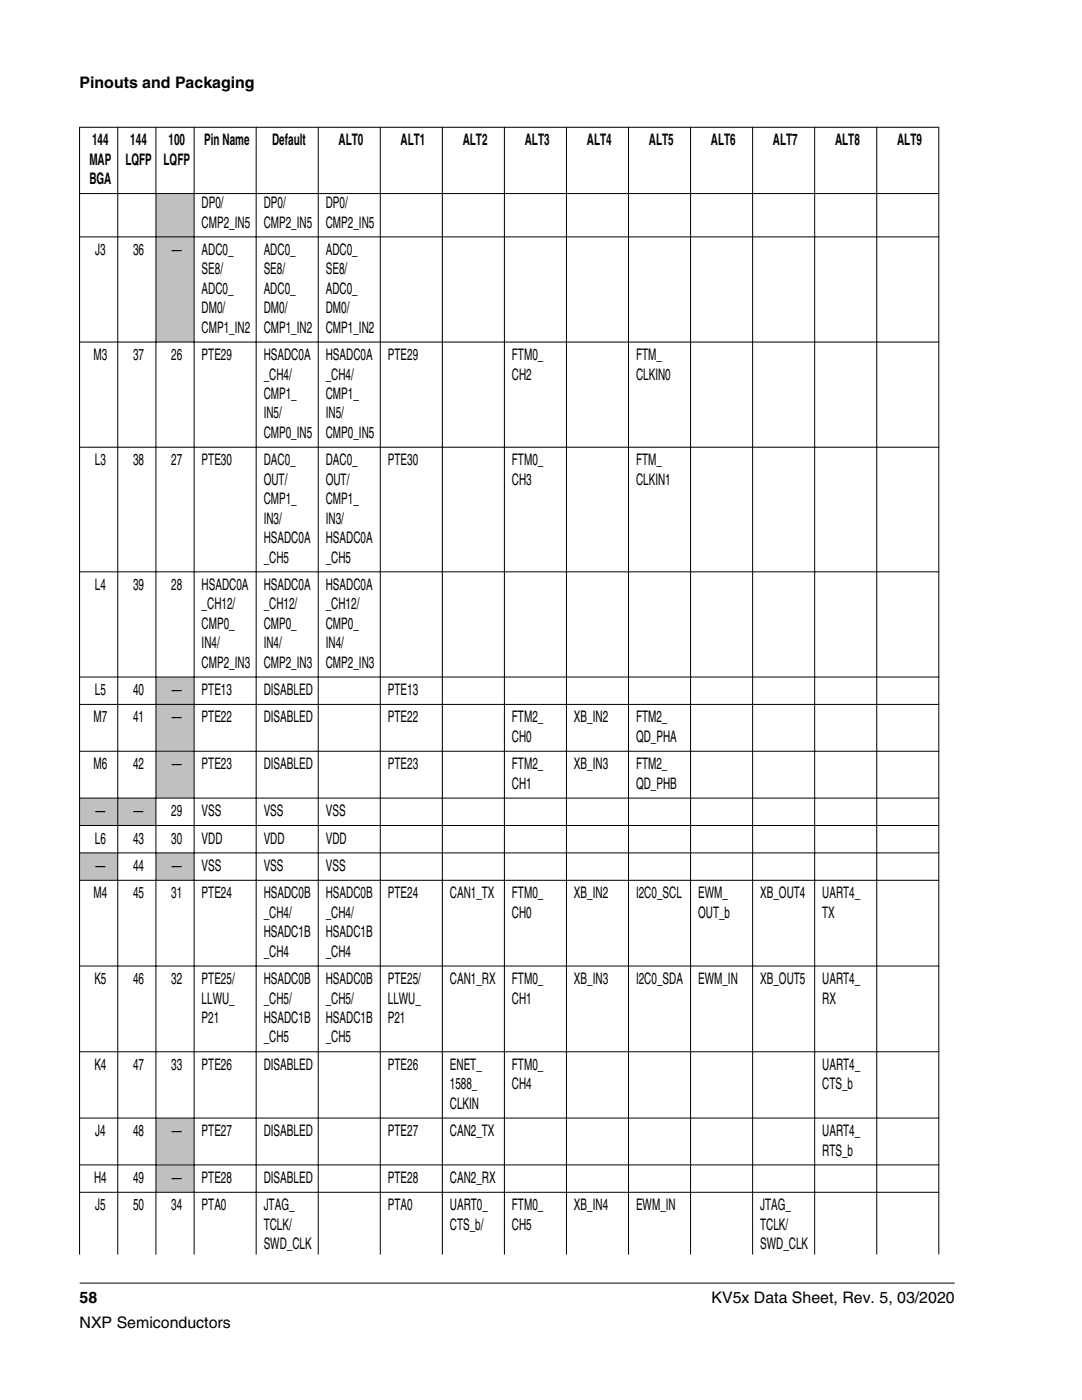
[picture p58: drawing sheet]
<svg xmlns="http://www.w3.org/2000/svg" width="216mm" height="279mm" viewBox="0 0 216 279" stroke-linecap="round" stroke-linejoin="round" font-family="sans-serif">
<defs><g id="words">
<g font-size="3.2">
<text x="15.9" y="17.5">Pinouts and Packaging</text>
<text x="18.4" y="29">144</text>
<text x="26" y="29">144</text>
<text x="33.6" y="29">100</text>
<text x="40.8" y="29">Pin Name</text>
<text x="54.3" y="29">Default</text>
<text x="67.6" y="29">ALT0</text>
<text x="79.9" y="29">ALT1</text>
<text x="92.3" y="29">ALT2</text>
<text x="104.7" y="29">ALT3</text>
<text x="117.1" y="29">ALT4</text>
<text x="129.5" y="29">ALT5</text>
<text x="141.9" y="29">ALT6</text>
<text x="154.2" y="29">ALT7</text>
<text x="166.6" y="29">ALT8</text>
<text x="179" y="29">ALT9</text>
<text x="17.8" y="32.9">MAP</text>
<text x="25" y="32.9">LQFP</text>
<text x="32.6" y="32.9">LQFP</text>
<text x="17.8" y="36.8">BGA</text>
<text x="40.2" y="41.5">DP0/</text>
<text x="52.6" y="41.5">DP0/</text>
<text x="65" y="41.5">DP0/</text>
<text x="40.2" y="45.4">CMP2_IN5</text>
<text x="52.6" y="45.4">CMP2_IN5</text>
<text x="65" y="45.4">CMP2_IN5</text>
<text x="19" y="50.9">J3</text>
<text x="26.6" y="50.9">36</text>
<text x="34.3" y="50.9">—</text>
<text x="40.2" y="50.9">ADC0_</text>
<text x="52.6" y="50.9">ADC0_</text>
<text x="65" y="50.9">ADC0_</text>
<text x="40.2" y="54.8">SE8/</text>
<text x="40.2" y="58.6">ADC0_</text>
<text x="52.6" y="54.8">SE8/</text>
<text x="52.6" y="58.6">ADC0_</text>
<text x="65" y="54.8">SE8/</text>
<text x="65" y="58.6">ADC0_</text>
<text x="40.2" y="62.5">DM0/</text>
<text x="52.6" y="62.5">DM0/</text>
<text x="65" y="62.5">DM0/</text>
<text x="18.7" y="71.9">M3</text>
<text x="26.6" y="71.9">37</text>
<text x="34.2" y="71.9">26</text>
<text x="40.2" y="66.4">CMP1_IN2</text>
<text x="40.2" y="71.9">PTE29</text>
<text x="52.6" y="66.4">CMP1_IN2</text>
<text x="52.6" y="71.9">HSADC0A</text>
<text x="65" y="66.4">CMP1_IN2</text>
<text x="65" y="71.9">HSADC0A</text>
<text x="77.4" y="71.9">PTE29</text>
<text x="102.1" y="71.9">FTM0_</text>
<text x="126.9" y="71.9">FTM_</text>
<text x="52.6" y="75.8">_CH4/</text>
<text x="65" y="75.8">_CH4/</text>
<text x="102.1" y="75.8">CH2</text>
<text x="126.9" y="75.8">CLKIN0</text>
<text x="52.6" y="79.6">CMP1_</text>
<text x="52.6" y="83.5">IN5/</text>
<text x="65" y="79.6">CMP1_</text>
<text x="65" y="83.5">IN5/</text>
<text x="52.6" y="87.4">CMP0_IN5</text>
<text x="65" y="87.4">CMP0_IN5</text>
<text x="18.9" y="92.9">L3</text>
<text x="26.6" y="92.9">38</text>
<text x="34.2" y="92.9">27</text>
<text x="40.2" y="92.9">PTE30</text>
<text x="52.6" y="92.9">DAC0_</text>
<text x="65" y="92.9">DAC0_</text>
<text x="77.4" y="92.9">PTE30</text>
<text x="102.1" y="92.9">FTM0_</text>
<text x="126.9" y="92.9">FTM_</text>
<text x="52.6" y="96.7">OUT/</text>
<text x="52.6" y="100.6">CMP1_</text>
<text x="65" y="96.7">OUT/</text>
<text x="65" y="100.6">CMP1_</text>
<text x="102.1" y="96.7">CH3</text>
<text x="126.9" y="96.7">CLKIN1</text>
<text x="52.6" y="104.5">IN3/</text>
<text x="65" y="104.5">IN3/</text>
<text x="52.6" y="108.4">HSADC0A</text>
<text x="52.6" y="112.3">_CH5</text>
<text x="65" y="108.4">HSADC0A</text>
<text x="65" y="112.3">_CH5</text>
<text x="18.9" y="117.7">L4</text>
<text x="26.6" y="117.7">39</text>
<text x="34.2" y="117.7">28</text>
<text x="40.2" y="117.7">HSADC0A</text>
<text x="52.6" y="117.7">HSADC0A</text>
<text x="65" y="117.7">HSADC0A</text>
<text x="40.2" y="121.6">_CH12/</text>
<text x="40.2" y="125.5">CMP0_</text>
<text x="52.6" y="121.6">_CH12/</text>
<text x="52.6" y="125.5">CMP0_</text>
<text x="65" y="121.6">_CH12/</text>
<text x="65" y="125.5">CMP0_</text>
<text x="40.2" y="129.4">IN4/</text>
<text x="52.6" y="129.4">IN4/</text>
<text x="65" y="129.4">IN4/</text>
<text x="40.2" y="133.3">CMP2_IN3</text>
<text x="52.6" y="133.3">CMP2_IN3</text>
<text x="65" y="133.3">CMP2_IN3</text>
<text x="18.9" y="138.7">L5</text>
<text x="26.6" y="138.7">40</text>
<text x="34.3" y="138.7">—</text>
<text x="40.2" y="138.7">PTE13</text>
<text x="52.6" y="138.7">DISABLED</text>
<text x="77.4" y="138.7">PTE13</text>
<text x="18.7" y="144.2">M7</text>
<text x="26.6" y="144.2">41</text>
<text x="34.3" y="144.2">—</text>
<text x="40.2" y="144.2">PTE22</text>
<text x="52.6" y="144.2">DISABLED</text>
<text x="77.4" y="144.2">PTE22</text>
<text x="102.1" y="144.2">FTM2_</text>
<text x="102.1" y="148.1">CH0</text>
<text x="114.5" y="144.2">XB_IN2</text>
<text x="126.9" y="144.2">FTM2_</text>
<text x="126.9" y="148.1">QD_PHA</text>
<text x="18.7" y="153.5">M6</text>
<text x="26.6" y="153.5">42</text>
<text x="34.3" y="153.5">—</text>
<text x="40.2" y="153.5">PTE23</text>
<text x="52.6" y="153.5">DISABLED</text>
<text x="77.4" y="153.5">PTE23</text>
<text x="102.1" y="153.5">FTM2_</text>
<text x="114.5" y="153.5">XB_IN3</text>
<text x="126.9" y="153.5">FTM2_</text>
<text x="102.1" y="157.4">CH1</text>
<text x="126.9" y="157.4">QD_PHB</text>
<text x="19" y="162.9">—</text>
<text x="26.7" y="162.9">—</text>
<text x="34.2" y="162.9">29</text>
<text x="40.2" y="162.9">VSS</text>
<text x="52.6" y="162.9">VSS</text>
<text x="65" y="162.9">VSS</text>
<text x="18.9" y="168.4">L6</text>
<text x="19" y="173.8">—</text>
<text x="26.6" y="168.4">43</text>
<text x="26.6" y="173.8">44</text>
<text x="34.2" y="168.4">30</text>
<text x="34.3" y="173.8">—</text>
<text x="40.2" y="168.4">VDD</text>
<text x="40.2" y="173.8">VSS</text>
<text x="52.6" y="168.4">VDD</text>
<text x="52.6" y="173.8">VSS</text>
<text x="65" y="168.4">VDD</text>
<text x="65" y="173.8">VSS</text>
<text x="18.7" y="179.3">M4</text>
<text x="26.6" y="179.3">45</text>
<text x="34.2" y="179.3">31</text>
<text x="40.2" y="179.3">PTE24</text>
<text x="52.6" y="179.3">HSADC0B</text>
<text x="65" y="179.3">HSADC0B</text>
<text x="77.4" y="179.3">PTE24</text>
<text x="89.8" y="179.3">CAN1_TX</text>
<text x="102.1" y="179.3">FTM0_</text>
<text x="114.5" y="179.3">XB_IN2</text>
<text x="126.9" y="179.3">I2C0_SCL</text>
<text x="139.3" y="179.3">EWM_</text>
<text x="151.7" y="179.3">XB_OUT4</text>
<text x="164.1" y="179.3">UART4_</text>
<text x="52.6" y="183.2">_CH4/</text>
<text x="65" y="183.2">_CH4/</text>
<text x="102.1" y="183.2">CH0</text>
<text x="139.3" y="183.2">OUT_b</text>
<text x="164.1" y="183.2">TX</text>
<text x="52.6" y="187.1">HSADC1B</text>
<text x="52.6" y="190.9">_CH4</text>
<text x="65" y="187.1">HSADC1B</text>
<text x="65" y="190.9">_CH4</text>
<text x="18.8" y="196.4">K5</text>
<text x="26.6" y="196.4">46</text>
<text x="34.2" y="196.4">32</text>
<text x="40.2" y="196.4">PTE25/</text>
<text x="52.6" y="196.4">HSADC0B</text>
<text x="65" y="196.4">HSADC0B</text>
<text x="77.4" y="196.4">PTE25/</text>
<text x="89.8" y="196.4">CAN1_RX</text>
<text x="102.1" y="196.4">FTM0_</text>
<text x="114.5" y="196.4">XB_IN3</text>
<text x="126.9" y="196.4">I2C0_SDA</text>
<text x="139.3" y="196.4">EWM_IN</text>
<text x="151.7" y="196.4">XB_OUT5</text>
<text x="164.1" y="196.4">UART4_</text>
<text x="40.2" y="200.3">LLWU_</text>
<text x="52.6" y="200.3">_CH5/</text>
<text x="65" y="200.3">_CH5/</text>
<text x="77.4" y="200.3">LLWU_</text>
<text x="102.1" y="200.3">CH1</text>
<text x="164.1" y="200.3">RX</text>
<text x="40.2" y="204.2">P21</text>
<text x="52.6" y="204.2">HSADC1B</text>
<text x="52.6" y="208">_CH5</text>
<text x="65" y="204.2">HSADC1B</text>
<text x="65" y="208">_CH5</text>
<text x="77.4" y="204.2">P21</text>
<text x="18.8" y="213.5">K4</text>
<text x="26.6" y="213.5">47</text>
<text x="34.2" y="213.5">33</text>
<text x="40.2" y="213.5">PTE26</text>
<text x="52.6" y="213.5">DISABLED</text>
<text x="77.4" y="213.5">PTE26</text>
<text x="89.8" y="213.5">ENET_</text>
<text x="102.1" y="213.5">FTM0_</text>
<text x="164.1" y="213.5">UART4_</text>
<text x="89.8" y="217.4">1588_</text>
<text x="89.8" y="221.3">CLKIN</text>
<text x="102.1" y="217.4">CH4</text>
<text x="164.1" y="217.4">CTS_b</text>
<text x="19" y="226.7">J4</text>
<text x="26.6" y="226.7">48</text>
<text x="34.3" y="226.7">—</text>
<text x="40.2" y="226.7">PTE27</text>
<text x="52.6" y="226.7">DISABLED</text>
<text x="77.4" y="226.7">PTE27</text>
<text x="89.8" y="226.7">CAN2_TX</text>
<text x="164.1" y="226.7">UART4_</text>
<text x="164.1" y="230.6">RTS_b</text>
<text x="18.8" y="236.1">H4</text>
<text x="26.6" y="236.1">49</text>
<text x="34.3" y="236.1">—</text>
<text x="40.2" y="236.1">PTE28</text>
<text x="52.6" y="236.1">DISABLED</text>
<text x="77.4" y="236.1">PTE28</text>
<text x="89.8" y="236.1">CAN2_RX</text>
<text x="19" y="241.6">J5</text>
<text x="26.6" y="241.6">50</text>
<text x="34.2" y="241.6">34</text>
<text x="40.2" y="241.6">PTA0</text>
<text x="52.6" y="241.6">JTAG_</text>
<text x="52.6" y="245.4">TCLK/</text>
<text x="77.4" y="241.6">PTA0</text>
<text x="89.8" y="241.6">UART0_</text>
<text x="89.8" y="245.4">CTS_b/</text>
<text x="102.1" y="241.6">FTM0_</text>
<text x="102.1" y="245.4">CH5</text>
<text x="114.5" y="241.6">XB_IN4</text>
<text x="126.9" y="241.6">EWM_IN</text>
<text x="151.7" y="241.6">JTAG_</text>
<text x="151.7" y="245.4">TCLK/</text>
<text x="52.6" y="249.3">SWD_CLK</text>
<text x="151.7" y="249.3">SWD_CLK</text>
<text x="15.9" y="260">58</text>
<text x="142" y="260">KV5x Data Sheet, Rev. 5, 03/2020</text>
<text x="15.9" y="265">NXP Semiconductors</text>
</g>
</g></defs>
<g fill="#c0c0c0">
<path d="M31.2 38.7h7.4v8.5h-7.4z" fill-rule="evenodd"/>
<path d="M31.2 47.4h7.4v20.8h-7.4z" fill-rule="evenodd"/>
<path d="M31.2 135.2h7.4v5.3h-7.4z" fill-rule="evenodd"/>
<path d="M31.2 140.7h7.4v9.1h-7.4z" fill-rule="evenodd"/>
<path d="M31.2 150h7.4v9.2h-7.4z" fill-rule="evenodd"/>
<path d="M16 159.4h7.4v5.3h-7.4z" fill-rule="evenodd"/>
<path d="M23.6 159.4h7.4v5.3h-7.4z" fill-rule="evenodd"/>
<path d="M16 170.3h7.4v5.3h-7.4z" fill-rule="evenodd"/>
<path d="M31.2 170.3h7.4v5.3h-7.4z" fill-rule="evenodd"/>
<path d="M31.2 223.2h7.4v9.2h-7.4z" fill-rule="evenodd"/>
<path d="M31.2 232.6h7.4v5.3h-7.4z" fill-rule="evenodd"/>
</g>
<g fill="none" stroke="#000" stroke-width=".2">
<path d="M15.8 25.4h171.6M15.8 38.6h171.6M15.9 25.3v225.1M23.5 25.3v225.1M31.1 25.3v225.1M38.7 25.3v225.1M51.1 25.3v225.1M63.5 25.3v225.1M75.9 25.3v225.1M88.3 25.3v225.1M100.6 25.3v225.1M113 25.3v225.1"/>
<path d="M125.4 25.3v225.1M137.8 25.3v225.1M150.2 25.3v225.1M162.6 25.3v225.1M174.9 25.3v225.1M187.3 25.3v225.1M15.8 47.3h171.6M15.8 68.3h171.6M15.8 89.3h171.6M15.8 114.1h171.6M15.8 135.1h171.6M15.8 140.6h171.6"/>
<path d="M15.8 149.9h171.6M15.8 159.3h171.6M15.8 164.7h171.6M15.8 170.2h171.6M15.8 175.7h171.6M15.8 192.8h171.6M15.8 209.9h171.6M15.8 223.1h171.6M15.8 232.5h171.6M15.8 237.9h171.6M15.9 256.1h174.6"/>
</g>
<use href="#words"/>
</svg>
